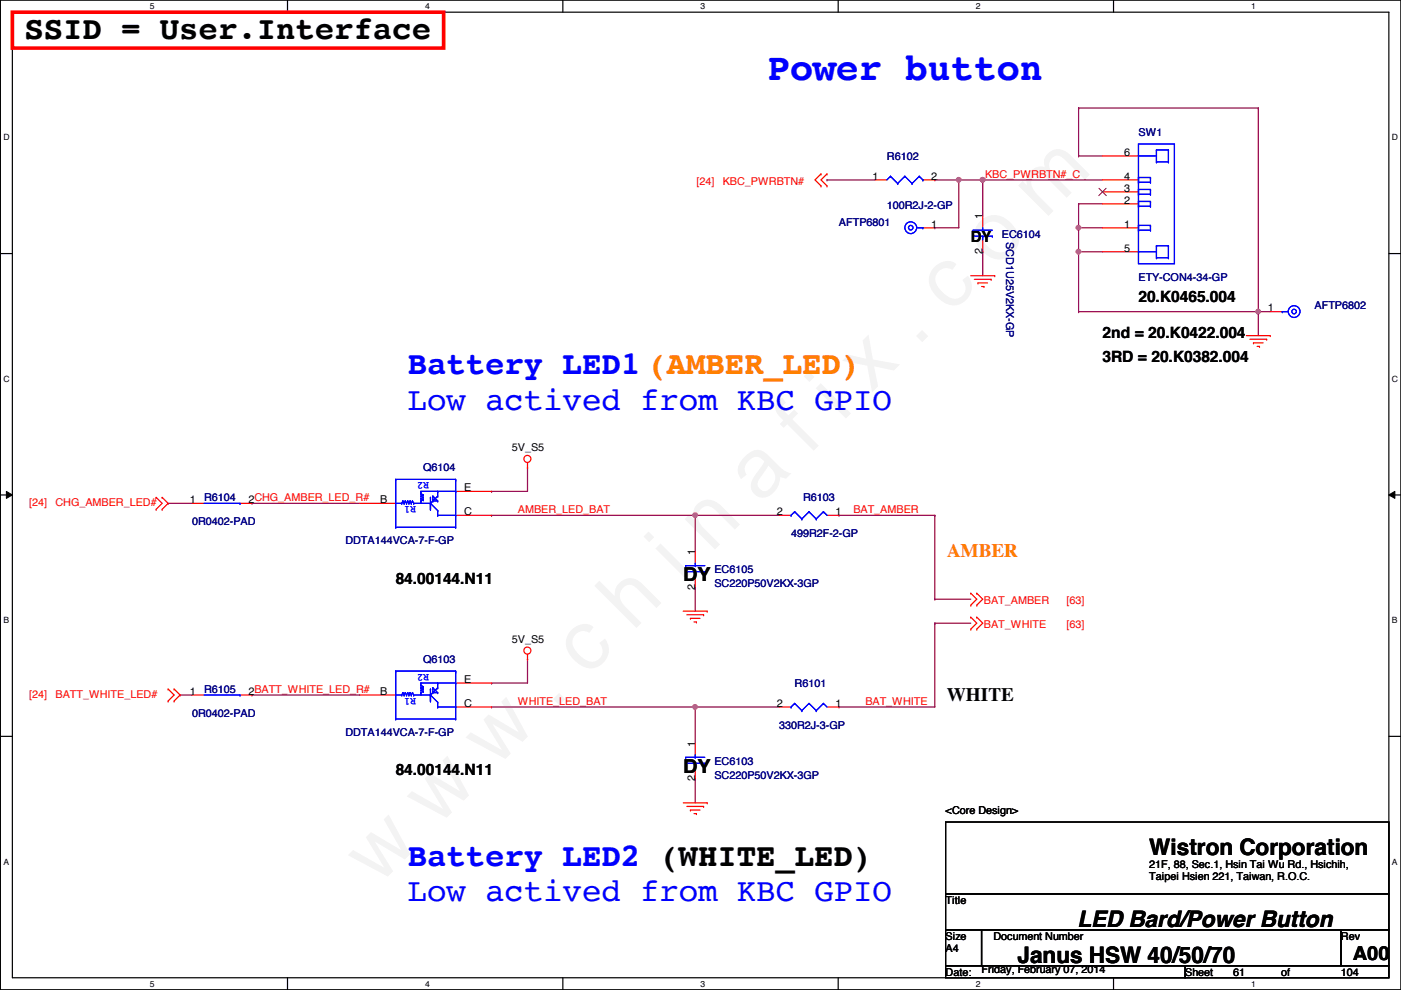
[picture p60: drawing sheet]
<svg xmlns="http://www.w3.org/2000/svg" width="297mm" height="210mm" viewBox="0 0 297 210" stroke-linecap="round" stroke-linejoin="round" font-family="sans-serif">
<defs><g id="words">
<text font-size="17.6" fill="#f0f" x="80.1" y="188" transform="rotate(-45 80.1 188)">w w w . c h i n a f i x . c o m</text>
<text font-size="8.1" fill="#00f" x="162.6" y="17">Power button</text>
<text font-size="6.9" x="5.2" y="8.3">SSID = User.Interface</text>
<g font-size="6.9" fill="#00f">
<text x="86.4" y="79.4">Battery LED1 (AMBER_LED)</text>
<text x="86.4" y="86.8">Low actived from KBC GPIO</text>
<text x="86.4" y="183.5">Battery LED2 (WHITE_LED)</text>
<text x="86.4" y="191">Low actived from KBC GPIO</text>
</g>
<g font-size="4.8">
<text x="243.7" y="181.3">Wistron Corporation</text>
<text x="228.4" y="196.5">LED Bard/Power Button</text>
<text x="215.7" y="204.2">Janus HSW 40/50/70</text>
</g>
<text font-size="4.1" fill="#ff8000" x="200.7" y="118.1">AMBER</text>
<g font-size="4.1">
<text x="144.9" y="123.2">DY</text>
<text x="200.7" y="148.5">WHITE</text>
<text x="144.9" y="163.8">DY</text>
<text x="286.8" y="203.5">A00</text>
</g>
<g font-size="3.3">
<text x="205.8" y="51.4">DY</text>
<text x="241.4" y="64.1">20.K0465.004</text>
<text x="233.8" y="71.7">2nd = 20.K0422.004</text>
<text x="233.8" y="76.8">3RD = 20.K0382.004</text>
<text x="83.9" y="123.8">84.00144.N11</text>
<text x="83.9" y="164.4">84.00144.N11</text>
</g>
<g font-size="2.3" fill="#000080">
<text x="241.4" y="28.8">SW1</text>
<text x="188" y="33.9">R6102</text>
<text x="177.9" y="47.8">AFTP6801</text>
<text x="188" y="44.3">100R2J-2-GP</text>
<text x="212.4" y="50.4">EC6104</text>
<text x="213.4" y="51.4" transform="rotate(90 213.4 51.4)">SCD1U25V2KX-GP</text>
<text x="241.4" y="59.5">ETY-CON4-34-GP</text>
<text x="278.7" y="65.6">AFTP6802</text>
<text x="89.7" y="99.9">Q6104</text>
<text x="43.3" y="106.3">R6104</text>
<text x="170.3" y="106.3">R6103</text>
<text x="40.7" y="111.3">0R0402-PAD</text>
<text x="167.7" y="113.9">499R2F-2-GP</text>
<text x="73.2" y="115.4">DDTA144VCA-7-F-GP</text>
<text x="151.5" y="121.5">EC6105</text>
<text x="151.5" y="124.5">SC220P50V2KX-3GP</text>
<text x="89.7" y="140.5">Q6103</text>
<text x="43.3" y="146.9">R6105</text>
<text x="168.5" y="145.6">R6101</text>
<text x="40.7" y="152">0R0402-PAD</text>
<text x="165.2" y="154.5">330R2J-3-GP</text>
<text x="73.2" y="156">DDTA144VCA-7-F-GP</text>
<text x="151.5" y="162.1">EC6103</text>
<text x="151.5" y="165.2">SC220P50V2KX-3GP</text>
</g>
<g font-size="2.3">
<text x="238.3" y="33">6</text>
<text x="185" y="38.1">1</text>
<text x="197.4" y="38.1">2</text>
<text x="238.3" y="40.6">3</text>
<text x="238.3" y="38.1">4</text>
<text x="208.3" y="46.5" transform="rotate(-90 208.3 46.5)">1</text>
<text x="238.3" y="43.2">2</text>
<text x="197.4" y="48.3">1</text>
<text x="208.3" y="53.9" transform="rotate(-90 208.3 53.9)">2</text>
<text x="238.3" y="48.3">1</text>
<text x="238.3" y="53.3">5</text>
<text x="268.8" y="66">1</text>
<text x="108.5" y="95.6">5V_S5</text>
<text x="40.2" y="106.7">1</text>
<text x="52.7" y="106.7">2CHG_AMBER_LED_R#</text>
<text x="80.6" y="106.7">B</text>
<text x="98.4" y="104.1">E</text>
<text x="98.4" y="109.2">C</text>
<text x="164.7" y="109.2">2</text>
<text x="177.1" y="109.2">1</text>
<text x="147.4" y="117.6" transform="rotate(-90 147.4 117.6)">1</text>
<text x="147.4" y="125" transform="rotate(-90 147.4 125)">2</text>
<text x="108.5" y="136.2">5V_S5</text>
<text x="40.2" y="147.3">1</text>
<text x="52.7" y="147.3">2BATT_WHITE_LED_R#</text>
<text x="80.6" y="147.3">B</text>
<text x="98.4" y="144.8">E</text>
<text x="98.4" y="149.9">C</text>
<text x="164.7" y="149.9">2</text>
<text x="177.1" y="149.9">1</text>
<text x="147.4" y="158.3" transform="rotate(-90 147.4 158.3)">1</text>
<text x="147.4" y="165.7" transform="rotate(-90 147.4 165.7)">2</text>
<text x="200.5" y="172.6">&lt;Core Design&gt;</text>
<text x="243.7" y="184">21F, 88, Sec.1, Hsin Tai Wu Rd., Hsichih,</text>
<text x="200.5" y="191.6">Title</text>
<text x="243.7" y="186.6">Taipei Hsien 221, Taiwan, R.O.C.</text>
<text x="200.5" y="199.2">Size</text>
<text x="200.5" y="201.8">A4</text>
<text x="210.6" y="199.2">Document Number</text>
<text x="284.3" y="199.2">Rev</text>
<text x="200.5" y="206.8">Date:</text>
<text x="208.1" y="206.3">Friday, February 07, 2014</text>
<text x="251.3" y="206.8">Sheet</text>
<text x="261.4" y="206.8">61</text>
<text x="271.6" y="206.8">of</text>
<text x="284.3" y="206.8">104</text>
</g>
<g font-size="2.3" fill="#f00">
<text x="147.7" y="39.2">[24]</text>
<text x="153.2" y="39.2">KBC_PWRBTN#</text>
<text x="208.9" y="37.6">KBC_PWRBTN#_C</text>
<text x="6.2" y="107.3">[24]</text>
<text x="11.8" y="107.3">CHG_AMBER_LED#</text>
<text x="109.8" y="108.8">AMBER_LED_BAT</text>
<text x="180.9" y="108.8">BAT_AMBER</text>
<text x="208.6" y="128.1">BAT_AMBER</text>
<text x="226.1" y="128.1">[63]</text>
<text x="208.6" y="133.2">BAT_WHITE</text>
<text x="226.1" y="133.2">[63]</text>
<text x="6.2" y="147.9">[24]</text>
<text x="11.8" y="147.9">BATT_WHITE_LED#</text>
<text x="109.8" y="149.4">WHITE_LED_BAT</text>
<text x="183.5" y="149.4">BAT_WHITE</text>
</g>
<g font-size="2.3" fill="#00f">
<text x="88.2" y="107.4" transform="rotate(180 88.2 107.4)">R1</text>
<text x="91" y="102.3" transform="rotate(180 91 102.3)">R2</text>
<text x="91" y="142.9" transform="rotate(180 91 142.9)">R2</text>
<text x="88.2" y="148" transform="rotate(180 88.2 148)">R1</text>
</g>
<g font-size="1.8">
<text x="31.8" y="1.9">5</text>
<text x="90.1" y="1.9">4</text>
<text x="148.5" y="1.9">3</text>
<text x="206.9" y="1.9">2</text>
<text x="265.3" y="1.9">1</text>
<text x=".7" y="29.8">D</text>
<text x="295.1" y="29.8">D</text>
<text x=".7" y="80.9">C</text>
<text x="295.1" y="80.9">C</text>
<text x=".7" y="132.1">B</text>
<text x="295.1" y="132.1">B</text>
<text x=".7" y="183.3">A</text>
<text x="295.1" y="183.3">A</text>
<text x="31.8" y="209.2">5</text>
<text x="90.1" y="209.2">4</text>
<text x="148.5" y="209.2">3</text>
<text x="206.9" y="209.2">2</text>
<text x="265.3" y="209.2">1</text>
</g>
</g></defs>
<path d="M.1 0h296.9v209.8h-296.9zM2.6 2.6h291.9v204.7h-291.9z" fill="none" stroke="#000" stroke-width=".25"/>
<g fill="#fff">
<path d="M31.8 .3h1v2h-1z"/>
<path d="M31.8 207.6h1v1.9h-1z"/>
</g>
<path d="M61 0v2.6M61 207.3v2.5" fill="none" stroke="#000" stroke-width=".25"/>
<g fill="#fff">
<path d="M90.1 .3h1v2h-1z"/>
<path d="M90.1 207.6h1v1.9h-1z"/>
</g>
<path d="M119.3 0v2.6M119.3 207.3v2.5" fill="none" stroke="#000" stroke-width=".25"/>
<g fill="#fff">
<path d="M148.5 .3h1v2h-1z"/>
<path d="M148.5 207.6h1v1.9h-1z"/>
</g>
<path d="M177.7 0v2.6M177.7 207.3v2.5" fill="none" stroke="#000" stroke-width=".25"/>
<g fill="#fff">
<path d="M206.9 .3h1v2h-1z"/>
<path d="M206.9 207.6h1v1.9h-1z"/>
</g>
<path d="M236.1 0v2.6M236.1 207.3v2.5" fill="none" stroke="#000" stroke-width=".25"/>
<g fill="#fff">
<path d="M265.3 .3h.9v2h-.9z"/>
<path d="M265.3 207.6h.9v1.9h-.9z"/>
<path d="M.7 28.2h1.3v1.9h-1.3z"/>
<path d="M295.1 28.2h1.3v1.9h-1.3z"/>
<path d="M.7 79.3h1.3v2h-1.3z"/>
<path d="M295.1 79.3h1.3v2h-1.3z"/>
</g>
<path d="M.1 53.8h2.5M294.5 53.8h2.5" fill="none" stroke="#000" stroke-width=".25"/>
<g fill="#fff">
<path d="M.7 130.5h1.2v2h-1.2z"/>
<path d="M295.1 130.5h1.2v2h-1.2z"/>
</g>
<path d="M.1 104.9h2.5M294.5 104.9h2.5" fill="none" stroke="#000" stroke-width=".25"/>
<path d="M1.4 104.2l1.2 .7-1.2 .8zM294.5 104.9l1.2-.7v1.5z" fill="#000"/>
<path d="M1.4 104.2l1.2 .7-1.2 .8zM294.5 104.9l1.2-.7v1.5z" fill="none" stroke="#000" stroke-width=".21"/>
<g fill="#fff">
<path d="M.7 181.7h1.2v2h-1.2z"/>
<path d="M295.1 181.7h1.2v2h-1.2z"/>
</g>
<path d="M.1 156.1h2.5M294.5 156.1h2.5" fill="none" stroke="#000" stroke-width=".25"/>
<path d="M228.7 22.9h.1M228.7 22.9v10.2M228.7 22.9h38.1M266.8 22.9h.1M266.8 22.9v43.2" fill="none" stroke="#800040" stroke-width=".25"/>
<circle cx="266.8" cy="66.1" r=".49" fill="#f0f"/>
<circle cx="266.8" cy="66.1" r=".49" fill="none" stroke="#f0f" stroke-width=".25"/>
<g fill="none" stroke="#800040" stroke-width=".25">
<path d="M228.7 66.1h40.6M266.8 66.1h.1M266.8 66.1v5.1M35.6 106.7h.1M35.6 106.7h5.1M53.4 106.7h.1M53.4 106.7h22.9M104.2 109.3h43.2M38.2 147.4h.1M38.2 147.4h2.5M53.4 147.4h.1M53.4 147.4h22.9"/>
<path d="M104.2 149.9h43.2"/>
</g>
<g fill="none" stroke="#f00" stroke-width=".25">
<path d="M233.8 38.1h7.6M233.8 33.1h7.6M233.8 48.3h7.6M233.8 43.2h7.6M233.8 40.7h7.6M233.8 53.4h7.6M264.2 71.2h5.1M265 71.9h3.6M265.8 72.7h.1M265.8 72.7h2M266.5 73.4h.5M267 73.4h.1"/>
<path d="M268.6 71.9h.1M269.3 71.2h.1M269.3 66.1h2.6M33.1 105.5h.1M33.1 108h.1M33.1 105.5l1.3 1.2-1.3 1.3M34.4 108h.1M34.4 105.5h.1M34.4 105.5l1.2 1.2-1.2 1.3M40.7 106.7h2.6M50.9 106.7h2.5M35.6 146.1h.1"/>
<path d="M35.6 148.6h.1M35.6 146.1l1.3 1.3-1.3 1.2M36.9 148.6h.1M36.9 146.1h.1M36.9 146.1l1.3 1.3-1.3 1.2M40.7 147.4h2.6M50.9 147.4h2.5"/>
</g>
<path d="M200.5 174.3h94v15.2h-94zM200.5 189.5h94v7.6h-94zM200.5 197.1h7.6v7.7h-7.6zM208.1 197.1h76.2v7.7h-76.2zM284.3 197.1h10.2v7.7h-10.2zM200.5 204.8h50.8v2.5h-50.8zM251.3 204.8h43.2v2.5h-43.2z" fill="none" stroke="#000" stroke-width=".25"/>
<path d="M2.6 2.6h91.5v7.6h-91.5z" fill="none" stroke="#f00" stroke-width=".76"/>
<g fill="none" stroke="#00f" stroke-width=".25">
<path d="M241.4 30.5h7.6v25.4h-7.6zM241.4 38.7h.1M241.4 37.6h.1M241.4 33.1h.1M241.4 37.6v1.1M241.4 38.7h2.5M241.4 37.6h2.5M241.4 33.1h3.8M243.9 37.6h.1M243.9 38.7h.1M243.9 37.6v1.1M245.2 34.3h.1"/>
<path d="M245.2 31.8h.1M245.2 31.8v2.5M245.2 34.3h2.5M245.2 31.8h2.5M247.7 31.8h.1M247.7 34.3h.1M247.7 31.8v2.5M241.4 48.8h.1M241.4 47.8h.1M241.4 43.7h.1M241.4 42.7h.1M241.4 41.2h.1"/>
<path d="M241.4 40.2h.1M241.4 53.4h.1M241.4 48.8h2.5M241.4 40.2v1M241.4 42.7v1M241.4 47.8v1M241.4 47.8h2.5M241.4 43.7h2.5M241.4 42.7h2.5M241.4 41.2h2.5M241.4 40.2h2.5M241.4 53.4h3.8"/>
<path d="M243.9 47.8h.1M243.9 48.8h.1M243.9 42.7h.1M243.9 43.7h.1M243.9 40.2h.1M243.9 41.2h.1M243.9 40.2v1M243.9 42.7v1M243.9 47.8v1M245.2 54.7h.1M245.2 52.1h.1M245.2 54.7h2.5"/>
<path d="M245.2 52.1v2.6M245.2 52.1h2.5M247.7 52.1h.1M247.7 54.7h.1M247.7 52.1v2.6M271.9 66.1h.1M271.9 66.1h1.2M43.3 106.7h7.6M50.9 106.7h.1M43.3 147.4h7.6M50.9 147.4h.1"/>
<circle cx="274.4" cy="66.1" r=".49"/>
<circle cx="274.4" cy="66.1" r="1.25"/>
</g>
<circle cx="266.8" cy="66.1" r=".49" fill="#f0f"/>
<circle cx="266.8" cy="66.1" r=".49" fill="none" stroke="#f0f" stroke-width=".25"/>
<use href="#words"/>
</svg>
